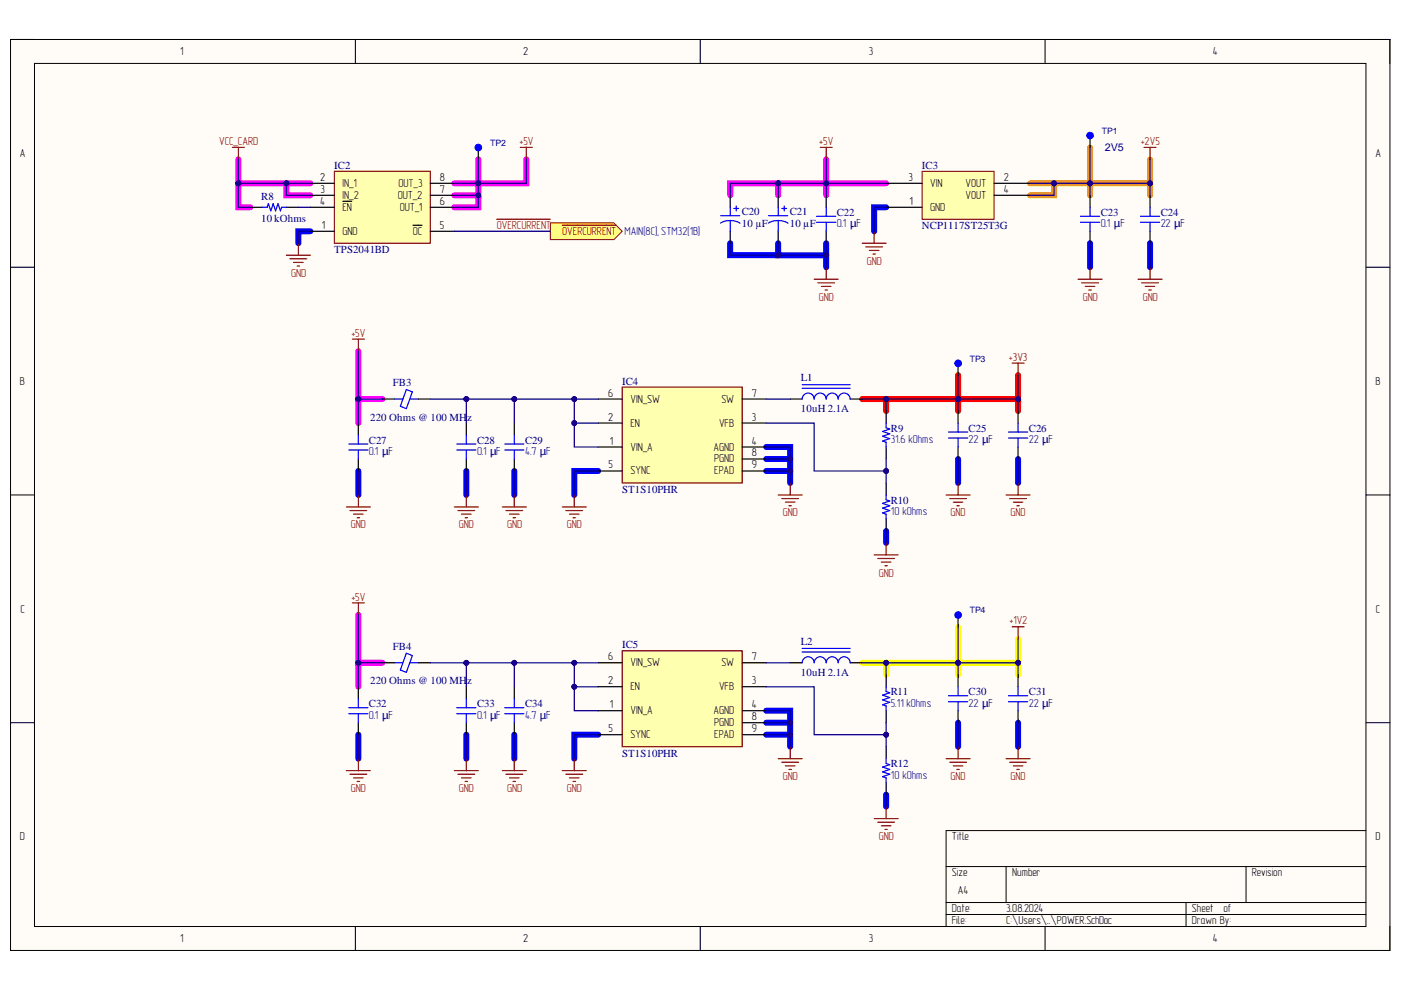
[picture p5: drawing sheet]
<svg xmlns="http://www.w3.org/2000/svg" width="297mm" height="210mm" viewBox="0 0 297 210" stroke-linecap="round" stroke-linejoin="round" font-family="sans-serif">
<defs><g id="words">
<g font-size="2.5">
<text x="38.2" y="11.7">1</text>
<text x="110.9" y="11.7">2</text>
<text x="184.2" y="11.7">3</text>
<text x="257.2" y="11.7">4</text>
<text x="4.2" y="33.3">A</text>
<text x="291.6" y="33.3">A</text>
<text x="67.9" y="38.3">2</text>
<text x="68" y="40.9">3</text>
<text x="72.6" y="39.6">IN_1</text>
<text x="84.5" y="39.6">OUT_3</text>
<text x="93.3" y="38.3">8</text>
<text x="93.3" y="40.9">7</text>
<text x="192.6" y="38.3">3</text>
<text x="197.2" y="39.6">VIN</text>
<text x="204.7" y="39.6">VOUT</text>
<text x="212.8" y="38.3">2</text>
<text x="212.8" y="40.9">4</text>
<text x="67.9" y="43.4">4</text>
<text x="72.6" y="42.1">IN_2</text>
<text x="72.6" y="44.7">EN</text>
<text x="84.3" y="42.1">OUT_2</text>
<text x="84.7" y="44.7">OUT_1</text>
<text x="93.3" y="43.4">6</text>
<text x="192.8" y="43.4">1</text>
<text x="197.2" y="44.7">GND</text>
<text x="204.7" y="42.1">VOUT</text>
<text x="68.2" y="48.5">1</text>
<text x="72.6" y="49.8">GND</text>
<text x="87.5" y="49.8">OC</text>
<text x="93.3" y="48.5">5</text>
<text x="4.2" y="81.6">B</text>
<text x="291.6" y="81.6">B</text>
<text x="128.9" y="89.2">2</text>
<text x="128.9" y="84.1">6</text>
<text x="133.7" y="85.4">VIN_SW</text>
<text x="153" y="85.4">SW</text>
<text x="159.4" y="89.2">3</text>
<text x="159.4" y="84.1">7</text>
<text x="129.3" y="94.2">1</text>
<text x="133.7" y="95.5">VIN_A</text>
<text x="133.7" y="90.4">EN</text>
<text x="151.3" y="95.5">AGND</text>
<text x="152.5" y="90.4">VFB</text>
<text x="159.4" y="94.2">4</text>
<text x="129" y="99.3">5</text>
<text x="133.7" y="100.6">SYNC</text>
<text x="151.4" y="98.1">PGND</text>
<text x="151.4" y="100.6">EPAD</text>
<text x="159.4" y="96.8">8</text>
<text x="159.4" y="99.3">9</text>
<text x="4.3" y="129.9">C</text>
<text x="291.7" y="129.9">C</text>
<text x="128.9" y="140">6</text>
<text x="133.7" y="141.3">VIN_SW</text>
<text x="153" y="141.3">SW</text>
<text x="159.4" y="140">7</text>
<text x="128.9" y="145.1">2</text>
<text x="133.7" y="146.4">EN</text>
<text x="152.5" y="146.4">VFB</text>
<text x="159.4" y="145.1">3</text>
<text x="129" y="155.2">5</text>
<text x="129.3" y="150.2">1</text>
<text x="133.7" y="151.4">VIN_A</text>
<text x="151.3" y="151.4">AGND</text>
<text x="151.4" y="154">PGND</text>
<text x="159.4" y="150.2">4</text>
<text x="159.4" y="152.7">8</text>
<text x="159.4" y="155.2">9</text>
<text x="133.7" y="156.5">SYNC</text>
<text x="151.4" y="156.5">EPAD</text>
<text x="4.2" y="178.2">D</text>
<text x="201.8" y="178.2">Title</text>
<text x="291.6" y="178.2">D</text>
<text x="201.8" y="185.8">Size</text>
<text x="214.6" y="185.8">Number</text>
<text x="265.4" y="185.8">Revision</text>
<text x="203.1" y="189.6">A4</text>
<text x="201.8" y="193.4">Date:</text>
<text x="201.8" y="195.9">File:</text>
<text x="213.3" y="193.4">3.08.2024</text>
<text x="213.3" y="195.9">C:\Users\..\POWER.SchDoc</text>
<text x="252.7" y="193.4">Sheet</text>
<text x="252.7" y="195.9">Drawn By:</text>
<text x="259.4" y="193.4">of</text>
<text x="38.2" y="199.7">1</text>
<text x="110.9" y="199.7">2</text>
<text x="184.2" y="199.7">3</text>
<text x="257.2" y="199.7">4</text>
</g>
<g font-size="2.5" fill="#800000">
<text x="46.5" y="30.7">VCC_CARD</text>
<text x="110.1" y="30.7">+5V</text>
<text x="173.7" y="30.7">+5V</text>
<text x="241.9" y="30.7">+2V5</text>
<text x="105.3" y="48.5">OVERCURRENT</text>
<text x="119.2" y="49.8">OVERCURRENT MAIN[8C],STM32[1B]</text>
<text x="61.7" y="58.7">GND</text>
<text x="183.8" y="56.2">GND</text>
<text x="173.6" y="63.8">GND</text>
<text x="229.6" y="63.8">GND</text>
<text x="242.3" y="63.8">GND</text>
<text x="74.5" y="71.4">+5V</text>
<text x="213.9" y="76.5">+3V3</text>
<text x="74.4" y="112">GND</text>
<text x="97.3" y="112">GND</text>
<text x="107.5" y="112">GND</text>
<text x="120.2" y="112">GND</text>
<text x="166" y="109.5">GND</text>
<text x="201.6" y="109.5">GND</text>
<text x="214.3" y="109.5">GND</text>
<text x="186.3" y="122.3">GND</text>
<text x="74.5" y="127.3">+5V</text>
<text x="214" y="132.4">+1V2</text>
<text x="74.4" y="167.9">GND</text>
<text x="97.3" y="167.9">GND</text>
<text x="107.5" y="167.9">GND</text>
<text x="120.2" y="167.9">GND</text>
<text x="166" y="165.4">GND</text>
<text x="201.6" y="165.4">GND</text>
<text x="214.3" y="165.4">GND</text>
<text x="186.3" y="178.2">GND</text>
</g>
<g font-size="2.5" fill="#000080">
<text x="177.4" y="48.2">0.1 µF</text>
<text x="233.4" y="48.2">0.1 µF</text>
<text x="246.1" y="48.2">22 µF</text>
<text x="188.9" y="94">31.6 kOhms</text>
<text x="205.4" y="94">22 µF</text>
<text x="218.2" y="94">22 µF</text>
<text x="78.2" y="96.5">0.1 µF</text>
<text x="101.2" y="96.5">0.1 µF</text>
<text x="111.3" y="96.5">4.7 µF</text>
<text x="188.9" y="109.2">10 kOhms</text>
<text x="188.9" y="149.9">5.11 kOhms</text>
<text x="205.4" y="149.9">22 µF</text>
<text x="218.2" y="149.9">22 µF</text>
<text x="78.2" y="152.5">0.1 µF</text>
<text x="101.2" y="152.5">0.1 µF</text>
<text x="111.3" y="152.5">4.7 µF</text>
<text x="188.9" y="165.1">10 kOhms</text>
</g>
<g font-size="2.3" fill="#000080">
<text x="70.9" y="35.9">IC2</text>
<text x="195.5" y="35.9">IC3</text>
<text x="234.2" y="32.1">2V5</text>
<text x="55.4" y="47">10 kOhms</text>
<text x="55.4" y="42.5">R8</text>
<text x="157.3" y="45.5">C20</text>
<text x="167.4" y="45.5">C21</text>
<text x="177.4" y="45.8">C22</text>
<text x="233.4" y="45.8">C23</text>
<text x="246.1" y="45.8">C24</text>
<text x="70.9" y="53.6">TPS2041BD</text>
<text x="157.3" y="48.1">10 µF</text>
<text x="167.4" y="48.1">10 µF</text>
<text x="195.5" y="48.6">NCP1117ST25T3G</text>
<text x="83.3" y="81.8">FB3</text>
<text x="131.9" y="81.6">IC4</text>
<text x="169.8" y="80.8">L1</text>
<text x="78.5" y="89.3">220 Ohms @ 100 MH</text>
<text x="99" y="89.3">z</text>
<text x="169.8" y="87.4">10uH 2.1A</text>
<text x="78.2" y="94.1">C27</text>
<text x="101.2" y="94.1">C28</text>
<text x="111.3" y="94.1">C29</text>
<text x="188.9" y="91.5">R9</text>
<text x="205.4" y="91.5">C25</text>
<text x="218.2" y="91.5">C26</text>
<text x="131.9" y="104.5">ST1S10PHR</text>
<text x="188.9" y="106.8">R10</text>
<text x="83.3" y="137.7">FB4</text>
<text x="131.9" y="137.5">IC5</text>
<text x="169.8" y="136.7">L2</text>
<text x="169.8" y="143.3">10uH 2.1A</text>
<text x="78.2" y="150">C32</text>
<text x="78.5" y="145.1">220 Ohms @ 100 MH</text>
<text x="99" y="145.1">z</text>
<text x="101.2" y="150">C33</text>
<text x="111.3" y="150">C34</text>
<text x="188.9" y="147.4">R11</text>
<text x="205.4" y="147.4">C30</text>
<text x="218.2" y="147.4">C31</text>
<text x="131.9" y="160.4">ST1S10PHR</text>
<text x="188.9" y="162.7">R12</text>
</g>
<g font-size="1.9" fill="#000080">
<text x="233.6" y="28.3">TP1</text>
<text x="104" y="30.9">TP2</text>
<text x="205.6" y="76.7">TP3</text>
<text x="205.6" y="129.9">TP4</text>
</g>
</g></defs>
<path d="M2.2 8.4h292.5v193.1h-292.5z" fill-rule="evenodd" fill="#fffcf8"/>
<path d="M2.2 8.4h292.5v193.1h-292.5z" fill="none" stroke="#000" stroke-width=".21"/>
<path d="M7.3 13.4h282.3v183h-282.3z" fill-rule="evenodd" fill="#fffcf8"/>
<g fill="none" stroke="#000" stroke-width=".21">
<path d="M2.2 8.4h5.1M7.3 13.4h282.3v183h-282.3zM75.3 8.4v5M148.5 8.4v5M221.6 8.4v5M289.6 8.4h5.1v5M2.2 56.7h5.1M289.6 56.7h5.1M2.2 104.9h5.1M289.6 105h5.1M2.2 153.2h5.1M289.6 153.2h5.1"/>
<path d="M289.6 176.1h-89v20.3M75.3 196.4v5.1M148.5 196.4v5.1M200.6 183.7h89M200.6 191.4h89M200.6 193.9h89M213.3 183.7v7.7M221.6 196.4v5.1M251.5 191.4v5M264.2 183.7v7.7M294.7 196.4v5.1"/>
</g>
<g fill="none" stroke="#00f" stroke-width="1.3">
<path d="M65.8 49h-2.5v2.6M154.8 51.6v2.5h10.2M165 51.6v2.5h10.2M175.2 51.6v5.1M187.9 43.9h-2.6v5.1M231.1 51.6v5.1M243.8 51.6v5.1M76 99.9v5M98.9 99.9v5M109 99.9v5M126.8 99.9h-5v5M162.4 94.8h5.1v7.6"/>
<path d="M162.4 97.3h5.1M162.4 99.9h5.1M203.1 97.3v5.1M215.9 97.3v5.1M187.9 112.6v2.5M76 155.8v5.1M98.9 155.8v5.1M109 155.8v5.1M126.8 155.8h-5v5.1M162.4 150.7h5.1v7.6M162.4 153.2h5.1M162.4 155.8h5.1"/>
<path d="M203.1 153.2v5.1M215.9 153.2v5.1M187.9 168.5v2.5"/>
</g>
<g fill="none" stroke="#f0f" stroke-width="1.3">
<path d="M50.5 38.9v5h2.6M50.5 38.9h15.3M50.5 33.8v5.1M60.7 38.9v2.5h5.1M101.4 33.8v5.1h-5.1M111.6 33.8v5.1h-10.2v2.5h-5.1M165 38.9v2.5M175.2 33.8v5.1h-20.4v2.5M187.9 38.9h-12.7v2.5M101.4 41.4v2.5h-5.1M76 74.4v10.2h5.1M76 84.6v5.1"/>
<path d="M76 130.4v10.1h5.1M76 140.5v5.1"/>
</g>
<path d="M203.1 132.9v10.2M215.9 135.4v5.1h-33.1M187.9 140.5v2.6M215.9 140.5v2.6" fill="none" stroke="#ff0" stroke-width="1.3"/>
<path d="M203.1 79.5v7.7M215.9 79.5v5.1h-33.1M187.9 84.6v2.6M215.9 84.6v2.6" fill="none" stroke="#f00" stroke-width="1.3"/>
<path d="M218.4 38.9h5.1v2.5h-5.1M231.1 31.2v10.2M243.8 33.8v5.1h-20.3M243.8 38.9v2.5" fill="none" stroke="#f90" stroke-width="1.3"/>
<g fill="none" stroke="#800000" stroke-width=".25">
<path d="M173.9 31.2h2.5M175.2 31.2v2.6M242.6 31.2h2.5M243.8 31.2v2.6M182.8 51.6h5.1M183.6 52.3h3.5M184.3 53.1h2.1M185.1 53.9h.5M185.3 49v2.6M74.7 71.9h2.6M76 71.9v2.5M214.6 77h2.5"/>
<path d="M215.9 77v2.5M73.4 107.5h5.1M74.2 108.3h3.6M75 109h2M75.7 109.8h.5M76 104.9v2.6M96.3 107.5h5.1M97.1 108.3h3.5M97.8 109h2.1M98.6 109.8h.5M98.9 104.9v2.6M106.5 107.5h5.1"/>
<path d="M107.3 108.3h3.5M108 109h2.1M108.8 109.8h.5M109 104.9v2.6M119.2 107.5h5.1M120 108.3h3.5M120.7 109h2.1M121.5 109.8h.5M121.8 104.9v2.6M165 104.9h5.1M165.8 105.7h3.5M166.5 106.5h2"/>
<path d="M167.3 107.2h.5M167.5 102.4v2.5M185.3 117.7h5.1M186.1 118.4h3.6M186.9 119.2h2M187.6 119.9h.5M187.9 115.1v2.6M200.6 105h5.1M201.4 105.7h3.5M202.1 106.5h2.1M202.9 107.2h.5M203.1 102.4v2.6"/>
<path d="M213.3 105h5.1M214.1 105.7h3.5M214.8 106.5h2.1M215.6 107.2h.5M215.9 102.4v2.6M74.7 127.8h2.6M76 127.8v2.6M214.6 132.9h2.5M215.9 132.9v2.5M167.5 158.3v2.6M203.1 158.3v2.6M215.9 158.3v2.6"/>
<path d="M73.4 163.4h5.1M74.2 164.2h3.6M75 164.9h2M75.7 165.7h.5M76 160.9v2.5M96.3 163.4h5.1M97.1 164.2h3.5M97.8 164.9h2.1M98.6 165.7h.5M98.9 160.9v2.5M106.5 163.4h5.1M107.3 164.2h3.5"/>
<path d="M108 164.9h2.1M108.8 165.7h.5M109 160.9v2.5M119.2 163.4h5.1M120 164.2h3.5M120.7 164.9h2.1M121.5 165.7h.5M121.8 160.9v2.5M165 160.9h5.1M165.8 161.6h3.5M166.5 162.4h2M167.3 163.1h.5"/>
<path d="M185.3 173.6h5.1M186.1 174.3h3.6M186.9 175.1h2M187.6 175.9h.5M187.9 171v2.6M200.6 160.9h5.1M201.4 161.6h3.5M202.1 162.4h2.1M202.9 163.1h.5M213.3 160.9h5.1M214.1 161.6h3.5M214.8 162.4h2.1"/>
<path d="M215.6 163.1h.5"/>
</g>
<g fill="none" stroke="#00f" stroke-width=".25">
<path d="M73.9 94.1h4.1M73.9 95.4h4.1M76 92.2v1.9M76 95.4v1.9M83.6 84.6h1.8M86.2 82.6l1.2 .5-1.2 3.5-1.3-.5zM86.9 84.6h1.8M96.8 94.1h4.1M96.8 95.4h4.1M98.9 92.2v1.9M98.9 95.4v1.9M107 94.1h4.1"/>
<path d="M107 95.4h4.1M109 92.2v1.9M109 95.4v1.9M170.1 84.6a1.27 1.27 0 0 1 1.3-1.3 1.27 1.27 0 0 1 1.2 1.3 1.28 1.28 0 0 1 1.3-1.3 1.28 1.28 0 0 1 1.3 1.3 1.27 1.27 0 0 1 1.2-1.3 1.27 1.27 0 0 1 1.3 1.3 1.27 1.27 0 0 1 1.3-1.3 1.27 1.27 0 0 1 1.2 1.3M170.1 82.3h10.1M170.1 81.6h10.1M187.9 89.7v1l.7 .3-1.5 .5 1.5 .5-1.5 .5 1.5 .5-1.5 .5 .8 .3v1M201.1 91.6h4.1M201.1 92.9h4.1M203.1 89.7v1.9M203.1 92.9v1.9M213.8 91.6h4.1"/>
<path d="M213.8 92.9h4.1M215.9 89.7v1.9M215.9 92.9v1.9M187.9 105v1l.7 .2-1.5 .5 1.5 .5-1.5 .5 1.5 .6-1.5 .5 .8 .2v1M86.2 138.5l1.2 .5-1.2 3.6-1.3-.5zM170.1 138.2h10.1M170.1 137.5h10.1M73.9 150.1h4.1M73.9 151.3h4.1M76 148.1v2M76 151.3v1.9M83.6 140.5h1.8"/>
<path d="M86.9 140.5h1.8M96.8 150.1h4.1M96.8 151.3h4.1M98.9 148.1v2M98.9 151.3v1.9M107 150.1h4.1M107 151.3h4.1M109 148.1v2M109 151.3v1.9M170.1 140.5a1.27 1.27 0 0 1 1.2-1.2 1.27 1.27 0 0 1 1.3 1.2 1.28 1.28 0 0 1 1.3-1.2 1.28 1.28 0 0 1 1.3 1.2 1.27 1.27 0 0 1 1.2-1.2 1.27 1.27 0 0 1 1.3 1.2 1.27 1.27 0 0 1 1.3-1.2 1.27 1.27 0 0 1 1.2 1.2M187.9 145.6v1l.7 .3-1.5 .5 1.5 .5-1.5 .5 1.5 .5-1.5 .5 .8 .3v1M201.1 147.5h4.1"/>
<path d="M201.1 148.8h4.1M203.1 145.6v1.9M203.1 148.8v1.9M213.8 147.5h4.1M213.8 148.8h4.1M215.9 145.6v1.9M215.9 148.8v1.9M187.9 160.9v1l.7 .2-1.5 .5 1.5 .5-1.5 .6 1.5 .5-1.5 .5 .8 .2v1"/>
</g>
<g fill="none" stroke="#000" stroke-width=".25">
<path d="M76 89.7v2.5M76 97.3v2.6M81.1 84.6h2.5M88.7 84.6h2.5M98.9 89.7v2.5M98.9 97.3v2.6M109 89.7v2.5M109 97.3v2.6M167.5 84.6h2.6M180.2 84.6h2.6M187.9 87.2v2.5M187.9 94.8v2.5"/>
<path d="M203.1 87.2v2.5M203.1 94.8v2.5M215.9 87.2v2.5M215.9 94.8v2.5M187.9 102.4v2.6M187.9 110v2.6M76 145.6v2.5M76 153.2v2.6M81.1 140.5h2.5M88.7 140.5h2.5M98.9 145.6v2.5M98.9 153.2v2.6"/>
<path d="M109 145.6v2.5M109 153.2v2.6M167.5 140.5h2.6M180.2 140.5h2.6M187.9 143.1v2.5M187.9 150.7v2.5M187.9 158.3v2.6M203.1 143.1v2.5M203.1 150.7v2.5M215.9 143.1v2.5M215.9 150.7v2.5M187.9 165.9v2.6"/>
</g>
<path d="M195.5 36.3h15.3v10.2h-15.3z" fill-rule="evenodd" fill="#ffffb0"/>
<path d="M195.5 36.3h15.3v10.2h-15.3z" fill="none" stroke="#800000" stroke-width=".21"/>
<path d="M187.9 38.9h7.6M210.8 38.9h7.6M175.2 41.4v2.5M175.2 49v2.6M187.9 43.9h7.6M210.8 41.4h7.6M231.1 41.4v2.5M231.1 49v2.6M243.8 41.4v2.5M243.8 49v2.6" fill="none" stroke="#000" stroke-width=".25"/>
<path d="M173.1 45.9h4.1M173.1 47.1h4.1M175.2 43.9v2M175.2 47.1v1.9M229.1 45.9h4M229.1 47.1h4M231.1 43.9v2M231.1 47.1v1.9M241.8 45.9h4.1M241.8 47.1h4.1M243.8 43.9v2M243.8 47.1v1.9" fill="none" stroke="#00f" stroke-width=".25"/>
<g fill="none" stroke="#800000" stroke-width=".25">
<path d="M172.6 59.2h5.1M173.4 60h3.5M175.2 56.7v2.5M228.6 59.2h5.1M229.3 60h3.6M231.1 56.7v2.5M241.3 59.2h5.1M242.1 60h3.5M243.8 56.7v2.5M174.2 60.7h2M174.9 61.5h.5M230.1 60.7h2"/>
<path d="M230.9 61.5h.5M242.8 60.7h2M243.6 61.5h.5"/>
</g>
<path d="M70.9 36.3h20.3v15.3h-20.3z" fill-rule="evenodd" fill="#ffffb0"/>
<path d="M70.9 36.3h20.3v15.3h-20.3zM110.3 31.2h2.6M111.6 31.2v2.6M60.7 54.1h5.1M61.5 54.9h3.5M62.2 55.6h2.1M63 56.4h.5M63.3 51.6v2.5M105.3 46.5h11.4" fill="none" stroke="#800000" stroke-width=".25"/>
<path d="M65.8 38.9h5.1M91.2 38.9h5.1M53.1 43.9h2.5M60.7 43.9h2.6M65.8 49h5.1M65.8 41.4h5.1M65.8 43.9h5.1M72.7 42.7h1.9M87.6 47.8h1.9M91.2 49h5.1M91.2 41.4h5.1M91.2 43.9h5.1" fill="none" stroke="#000" stroke-width=".25"/>
<path d="M55.6 43.9h1l.3-.7 .5 1.5 .5-1.5 .5 1.5 .5-1.5 .5 1.5 .3-.8h1" fill="none" stroke="#00f" stroke-width=".25"/>
<path d="M116.7 47.3h13.4l1.8 1.7-1.8 1.8h-13.4z" fill-rule="evenodd" fill="#ffff80"/>
<path d="M116.7 47.3h13.4l1.8 1.7-1.8 1.8h-13.4z" fill="none" stroke="#800000" stroke-width=".21"/>
<path d="M119.2 47.8h11.4" fill="none" stroke="#800000" stroke-width=".25"/>
<path d="M131.9 82.1h25.5v20.3h-25.5z" fill-rule="evenodd" fill="#ffffb0"/>
<path d="M131.9 82.1h25.5v20.3h-25.5z" fill="none" stroke="#800000" stroke-width=".25"/>
<path d="M126.8 94.8h5.1M126.8 89.7h5.1M126.8 99.9h5.1M126.8 84.6h5.1M157.4 94.8h5M157.4 89.7h5M157.4 99.9h5M157.4 84.6h5M157.4 97.3h5" fill="none" stroke="#000" stroke-width=".25"/>
<path d="M131.9 138h25.5v20.3h-25.5z" fill-rule="evenodd" fill="#ffffb0"/>
<path d="M49.3 31.2h2.5M50.5 31.2v2.6M131.9 138h25.5v20.3h-25.5z" fill="none" stroke="#800000" stroke-width=".25"/>
<path d="M126.8 150.7h5.1M126.8 145.6h5.1M126.8 155.8h5.1M126.8 140.5h5.1M157.4 150.7h5M157.4 145.6h5M157.4 155.8h5M157.4 140.5h5M157.4 153.2h5" fill="none" stroke="#000" stroke-width=".25"/>
<path d="M162.4 153.2h5.1" fill="none" stroke="#000080" stroke-width=".25"/>
<circle cx="167.5" cy="153.2" r=".51" fill="#000080"/>
<circle cx="167.5" cy="153.2" r=".51" fill="none" stroke="#000080" stroke-width=".21"/>
<path d="M162.4 155.8h5.1" fill="none" stroke="#000080" stroke-width=".25"/>
<circle cx="167.5" cy="155.8" r=".51" fill="#000080"/>
<circle cx="167.5" cy="155.8" r=".51" fill="none" stroke="#000080" stroke-width=".21"/>
<path d="M76 130.4v10.1h5.1M126.8 155.8h-5v5.1" fill="none" stroke="#000080" stroke-width=".25"/>
<circle cx="76" cy="140.5" r=".51" fill="#000080"/>
<circle cx="76" cy="140.5" r=".51" fill="none" stroke="#000080" stroke-width=".21"/>
<path d="M76 140.5v5.1" fill="none" stroke="#000080" stroke-width=".25"/>
<circle cx="76" cy="140.5" r=".51" fill="#000080"/>
<circle cx="76" cy="140.5" r=".51" fill="none" stroke="#000080" stroke-width=".21"/>
<path d="M76 155.8v5.1M98.9 155.8v5.1M109 140.5v5.1" fill="none" stroke="#000080" stroke-width=".25"/>
<circle cx="109" cy="140.5" r=".51" fill="#000080"/>
<circle cx="109" cy="140.5" r=".51" fill="none" stroke="#000080" stroke-width=".21"/>
<path d="M98.9 140.5v5.1" fill="none" stroke="#000080" stroke-width=".25"/>
<circle cx="98.9" cy="140.5" r=".51" fill="#000080"/>
<circle cx="98.9" cy="140.5" r=".51" fill="none" stroke="#000080" stroke-width=".21"/>
<path d="M109 155.8v5.1M121.8 145.6h5" fill="none" stroke="#000080" stroke-width=".25"/>
<circle cx="121.8" cy="145.6" r=".51" fill="#000080"/>
<circle cx="121.8" cy="145.6" r=".51" fill="none" stroke="#000080" stroke-width=".21"/>
<path d="M162.4 140.5h5.1M187.9 140.5v2.6M203.1 153.2v5.1M215.9 153.2v5.1M187.9 168.5v2.5" fill="none" stroke="#000080" stroke-width=".25"/>
<circle cx="187.9" cy="140.5" r=".51" fill="#000080"/>
<circle cx="187.9" cy="140.5" r=".51" fill="none" stroke="#000080" stroke-width=".21"/>
<path d="M162.4 145.6h10.2v10.2h15.3v-2.6" fill="none" stroke="#000080" stroke-width=".25"/>
<circle cx="187.9" cy="155.8" r=".51" fill="#000080"/>
<circle cx="187.9" cy="155.8" r=".51" fill="none" stroke="#000080" stroke-width=".21"/>
<path d="M187.9 155.8v2.5" fill="none" stroke="#000080" stroke-width=".25"/>
<circle cx="187.9" cy="155.8" r=".51" fill="#000080"/>
<circle cx="187.9" cy="155.8" r=".51" fill="none" stroke="#000080" stroke-width=".21"/>
<path d="M203.1 140.5v2.6" fill="none" stroke="#000080" stroke-width=".25"/>
<circle cx="203.1" cy="140.5" r=".51" fill="#000080"/>
<circle cx="203.1" cy="140.5" r=".51" fill="none" stroke="#000080" stroke-width=".21"/>
<path d="M215.9 140.5v2.6" fill="none" stroke="#000080" stroke-width=".25"/>
<circle cx="215.9" cy="140.5" r=".51" fill="#000080"/>
<circle cx="215.9" cy="140.5" r=".51" fill="none" stroke="#000080" stroke-width=".21"/>
<path d="M162.4 97.3h5.1" fill="none" stroke="#000080" stroke-width=".25"/>
<circle cx="167.5" cy="97.3" r=".51" fill="#000080"/>
<circle cx="167.5" cy="97.3" r=".51" fill="none" stroke="#000080" stroke-width=".21"/>
<path d="M162.4 99.9h5.1" fill="none" stroke="#000080" stroke-width=".25"/>
<circle cx="167.5" cy="99.9" r=".51" fill="#000080"/>
<circle cx="167.5" cy="99.9" r=".51" fill="none" stroke="#000080" stroke-width=".21"/>
<path d="M76 74.4v10.2h5.1M126.8 99.9h-5v5" fill="none" stroke="#000080" stroke-width=".25"/>
<circle cx="76" cy="84.6" r=".51" fill="#000080"/>
<circle cx="76" cy="84.6" r=".51" fill="none" stroke="#000080" stroke-width=".21"/>
<path d="M76 84.6v5.1" fill="none" stroke="#000080" stroke-width=".25"/>
<circle cx="76" cy="84.6" r=".51" fill="#000080"/>
<circle cx="76" cy="84.6" r=".51" fill="none" stroke="#000080" stroke-width=".21"/>
<path d="M76 99.9v5M98.9 99.9v5M109 84.6v5.1" fill="none" stroke="#000080" stroke-width=".25"/>
<circle cx="109" cy="84.6" r=".51" fill="#000080"/>
<circle cx="109" cy="84.6" r=".51" fill="none" stroke="#000080" stroke-width=".21"/>
<path d="M98.9 84.6v5.1" fill="none" stroke="#000080" stroke-width=".25"/>
<circle cx="98.9" cy="84.6" r=".51" fill="#000080"/>
<circle cx="98.9" cy="84.6" r=".51" fill="none" stroke="#000080" stroke-width=".21"/>
<path d="M109 99.9v5M121.8 89.7h5" fill="none" stroke="#000080" stroke-width=".25"/>
<circle cx="121.8" cy="89.7" r=".51" fill="#000080"/>
<circle cx="121.8" cy="89.7" r=".51" fill="none" stroke="#000080" stroke-width=".21"/>
<path d="M162.4 84.6h5.1M187.9 84.6v2.6M203.1 97.3v5.1M215.9 97.3v5.1M187.9 112.6v2.5" fill="none" stroke="#000080" stroke-width=".25"/>
<circle cx="187.9" cy="84.6" r=".51" fill="#000080"/>
<circle cx="187.9" cy="84.6" r=".51" fill="none" stroke="#000080" stroke-width=".21"/>
<path d="M162.4 89.7h10.2v10.2h15.3v-2.6" fill="none" stroke="#000080" stroke-width=".25"/>
<circle cx="187.9" cy="99.9" r=".51" fill="#000080"/>
<circle cx="187.9" cy="99.9" r=".51" fill="none" stroke="#000080" stroke-width=".21"/>
<path d="M187.9 99.9v2.5" fill="none" stroke="#000080" stroke-width=".25"/>
<circle cx="187.9" cy="99.9" r=".51" fill="#000080"/>
<circle cx="187.9" cy="99.9" r=".51" fill="none" stroke="#000080" stroke-width=".21"/>
<path d="M203.1 84.6v2.6" fill="none" stroke="#000080" stroke-width=".25"/>
<circle cx="203.1" cy="84.6" r=".51" fill="#000080"/>
<circle cx="203.1" cy="84.6" r=".51" fill="none" stroke="#000080" stroke-width=".21"/>
<path d="M215.9 84.6v2.6" fill="none" stroke="#000080" stroke-width=".25"/>
<circle cx="215.9" cy="84.6" r=".51" fill="#000080"/>
<circle cx="215.9" cy="84.6" r=".51" fill="none" stroke="#000080" stroke-width=".21"/>
<path d="M218.4 38.9h5.1v2.5h-5.1" fill="none" stroke="#000080" stroke-width=".25"/>
<circle cx="223.5" cy="38.9" r=".51" fill="#000080"/>
<circle cx="223.5" cy="38.9" r=".51" fill="none" stroke="#000080" stroke-width=".21"/>
<path d="M175.2 51.6v5.1M187.9 43.9h-2.6v5.1M243.8 51.6v5.1" fill="none" stroke="#000080" stroke-width=".25"/>
<circle cx="175.2" cy="54.1" r=".51" fill="#000080"/>
<circle cx="175.2" cy="54.1" r=".51" fill="none" stroke="#000080" stroke-width=".21"/>
<path d="M175.2 33.8v5.1" fill="none" stroke="#000080" stroke-width=".25"/>
<circle cx="175.2" cy="38.9" r=".51" fill="#000080"/>
<circle cx="175.2" cy="38.9" r=".51" fill="none" stroke="#000080" stroke-width=".21"/>
<path d="M243.8 38.9v2.5" fill="none" stroke="#000080" stroke-width=".25"/>
<circle cx="243.8" cy="38.9" r=".51" fill="#000080"/>
<circle cx="243.8" cy="38.9" r=".51" fill="none" stroke="#000080" stroke-width=".21"/>
<path d="M187.9 38.9h-12.7v2.5" fill="none" stroke="#000080" stroke-width=".25"/>
<circle cx="175.2" cy="38.9" r=".51" fill="#000080"/>
<circle cx="175.2" cy="38.9" r=".51" fill="none" stroke="#000080" stroke-width=".21"/>
<path d="M231.1 38.9v2.5M231.1 51.6v5.1" fill="none" stroke="#000080" stroke-width=".25"/>
<circle cx="231.1" cy="38.9" r=".51" fill="#000080"/>
<circle cx="231.1" cy="38.9" r=".51" fill="none" stroke="#000080" stroke-width=".21"/>
<path d="M60.7 38.9v2.5h5.1" fill="none" stroke="#000080" stroke-width=".25"/>
<circle cx="60.7" cy="38.9" r=".51" fill="#000080"/>
<circle cx="60.7" cy="38.9" r=".51" fill="none" stroke="#000080" stroke-width=".21"/>
<path d="M96.3 38.9h5.1M65.8 49h-2.5v2.6" fill="none" stroke="#000080" stroke-width=".25"/>
<circle cx="101.4" cy="38.9" r=".51" fill="#000080"/>
<circle cx="101.4" cy="38.9" r=".51" fill="none" stroke="#000080" stroke-width=".21"/>
<path d="M101.4 41.4v2.5h-5.1" fill="none" stroke="#000080" stroke-width=".25"/>
<circle cx="101.4" cy="41.4" r=".51" fill="#000080"/>
<circle cx="101.4" cy="41.4" r=".51" fill="none" stroke="#000080" stroke-width=".21"/>
<path d="M50.5 38.9v5h2.6M63.3 43.9h2.5M96.3 49h20.4" fill="none" stroke="#000080" stroke-width=".25"/>
<circle cx="50.5" cy="38.9" r=".51" fill="#000080"/>
<circle cx="50.5" cy="38.9" r=".51" fill="none" stroke="#000080" stroke-width=".21"/>
<path d="M111.6 33.8v5.1h-10.2v2.5h-5.1" fill="none" stroke="#000080" stroke-width=".25"/>
<circle cx="101.4" cy="41.4" r=".51" fill="#000080"/>
<circle cx="101.4" cy="41.4" r=".51" fill="none" stroke="#000080" stroke-width=".21"/>
<circle cx="101.4" cy="38.9" r=".51" fill="#000080"/>
<circle cx="101.4" cy="38.9" r=".51" fill="none" stroke="#000080" stroke-width=".21"/>
<path d="M50.5 33.8v5.1" fill="none" stroke="#000080" stroke-width=".25"/>
<circle cx="50.5" cy="38.9" r=".51" fill="#000080"/>
<circle cx="50.5" cy="38.9" r=".51" fill="none" stroke="#000080" stroke-width=".21"/>
<path d="M91.2 140.5h35.6" fill="none" stroke="#000080" stroke-width=".25"/>
<circle cx="98.9" cy="140.5" r=".51" fill="#000080"/>
<circle cx="98.9" cy="140.5" r=".51" fill="none" stroke="#000080" stroke-width=".21"/>
<circle cx="109" cy="140.5" r=".51" fill="#000080"/>
<circle cx="109" cy="140.5" r=".51" fill="none" stroke="#000080" stroke-width=".21"/>
<circle cx="121.8" cy="140.5" r=".51" fill="#000080"/>
<circle cx="121.8" cy="140.5" r=".51" fill="none" stroke="#000080" stroke-width=".21"/>
<path d="M121.8 140.5v10.2h5" fill="none" stroke="#000080" stroke-width=".25"/>
<circle cx="121.8" cy="145.6" r=".51" fill="#000080"/>
<circle cx="121.8" cy="145.6" r=".51" fill="none" stroke="#000080" stroke-width=".21"/>
<circle cx="121.8" cy="140.5" r=".51" fill="#000080"/>
<circle cx="121.8" cy="140.5" r=".51" fill="none" stroke="#000080" stroke-width=".21"/>
<path d="M162.4 150.7h5.1v7.6" fill="none" stroke="#000080" stroke-width=".25"/>
<circle cx="167.5" cy="153.2" r=".51" fill="#000080"/>
<circle cx="167.5" cy="153.2" r=".51" fill="none" stroke="#000080" stroke-width=".21"/>
<circle cx="167.5" cy="155.8" r=".51" fill="#000080"/>
<circle cx="167.5" cy="155.8" r=".51" fill="none" stroke="#000080" stroke-width=".21"/>
<path d="M215.9 135.4v5.1h-33.1" fill="none" stroke="#000080" stroke-width=".25"/>
<circle cx="187.9" cy="140.5" r=".51" fill="#000080"/>
<circle cx="187.9" cy="140.5" r=".51" fill="none" stroke="#000080" stroke-width=".21"/>
<circle cx="203.1" cy="140.5" r=".51" fill="#000080"/>
<circle cx="203.1" cy="140.5" r=".51" fill="none" stroke="#000080" stroke-width=".21"/>
<circle cx="215.9" cy="140.5" r=".51" fill="#000080"/>
<circle cx="215.9" cy="140.5" r=".51" fill="none" stroke="#000080" stroke-width=".21"/>
<path d="M91.2 84.6h35.6" fill="none" stroke="#000080" stroke-width=".25"/>
<circle cx="98.9" cy="84.6" r=".51" fill="#000080"/>
<circle cx="98.9" cy="84.6" r=".51" fill="none" stroke="#000080" stroke-width=".21"/>
<circle cx="109" cy="84.6" r=".51" fill="#000080"/>
<circle cx="109" cy="84.6" r=".51" fill="none" stroke="#000080" stroke-width=".21"/>
<circle cx="121.8" cy="84.6" r=".51" fill="#000080"/>
<circle cx="121.8" cy="84.6" r=".51" fill="none" stroke="#000080" stroke-width=".21"/>
<path d="M121.8 84.6v10.2h5" fill="none" stroke="#000080" stroke-width=".25"/>
<circle cx="121.8" cy="89.7" r=".51" fill="#000080"/>
<circle cx="121.8" cy="89.7" r=".51" fill="none" stroke="#000080" stroke-width=".21"/>
<circle cx="121.8" cy="84.6" r=".51" fill="#000080"/>
<circle cx="121.8" cy="84.6" r=".51" fill="none" stroke="#000080" stroke-width=".21"/>
<path d="M162.4 94.8h5.1v7.6" fill="none" stroke="#000080" stroke-width=".25"/>
<circle cx="167.5" cy="97.3" r=".51" fill="#000080"/>
<circle cx="167.5" cy="97.3" r=".51" fill="none" stroke="#000080" stroke-width=".21"/>
<circle cx="167.5" cy="99.9" r=".51" fill="#000080"/>
<circle cx="167.5" cy="99.9" r=".51" fill="none" stroke="#000080" stroke-width=".21"/>
<path d="M215.9 79.5v5.1h-33.1" fill="none" stroke="#000080" stroke-width=".25"/>
<circle cx="187.9" cy="84.6" r=".51" fill="#000080"/>
<circle cx="187.9" cy="84.6" r=".51" fill="none" stroke="#000080" stroke-width=".21"/>
<circle cx="203.1" cy="84.6" r=".51" fill="#000080"/>
<circle cx="203.1" cy="84.6" r=".51" fill="none" stroke="#000080" stroke-width=".21"/>
<circle cx="215.9" cy="84.6" r=".51" fill="#000080"/>
<circle cx="215.9" cy="84.6" r=".51" fill="none" stroke="#000080" stroke-width=".21"/>
<path d="M50.5 38.9h15.3" fill="none" stroke="#000080" stroke-width=".25"/>
<circle cx="60.7" cy="38.9" r=".51" fill="#000080"/>
<circle cx="60.7" cy="38.9" r=".51" fill="none" stroke="#000080" stroke-width=".21"/>
<circle cx="50.5" cy="38.9" r=".51" fill="#000080"/>
<circle cx="50.5" cy="38.9" r=".51" fill="none" stroke="#000080" stroke-width=".21"/>
<path d="M243.8 33.8v5.1h-20.3" fill="none" stroke="#000080" stroke-width=".25"/>
<circle cx="223.5" cy="38.9" r=".51" fill="#000080"/>
<circle cx="223.5" cy="38.9" r=".51" fill="none" stroke="#000080" stroke-width=".21"/>
<circle cx="231.1" cy="38.9" r=".51" fill="#000080"/>
<circle cx="231.1" cy="38.9" r=".51" fill="none" stroke="#000080" stroke-width=".21"/>
<circle cx="243.8" cy="38.9" r=".51" fill="#000080"/>
<circle cx="243.8" cy="38.9" r=".51" fill="none" stroke="#000080" stroke-width=".21"/>
<path d="M101.4 31.2v2.6" fill="none" stroke="#000" stroke-width=".25"/>
<circle cx="101.4" cy="31.3" r=".7" fill="#00f"/>
<circle cx="101.4" cy="31.3" r=".7" fill="none" stroke="#00f" stroke-width=".21"/>
<path d="M101.4 33.8v5.1" fill="none" stroke="#000080" stroke-width=".25"/>
<circle cx="101.4" cy="38.9" r=".51" fill="#000080"/>
<circle cx="101.4" cy="38.9" r=".51" fill="none" stroke="#000080" stroke-width=".21"/>
<path d="M231.1 28.7v2.5" fill="none" stroke="#000" stroke-width=".25"/>
<circle cx="231.1" cy="28.7" r=".7" fill="#00f"/>
<circle cx="231.1" cy="28.7" r=".7" fill="none" stroke="#00f" stroke-width=".21"/>
<path d="M231.1 31.2v7.7" fill="none" stroke="#000080" stroke-width=".25"/>
<circle cx="231.1" cy="38.9" r=".51" fill="#000080"/>
<circle cx="231.1" cy="38.9" r=".51" fill="none" stroke="#000080" stroke-width=".21"/>
<path d="M203.1 77v2.5" fill="none" stroke="#000" stroke-width=".25"/>
<circle cx="203.1" cy="77" r=".7" fill="#00f"/>
<circle cx="203.1" cy="77" r=".7" fill="none" stroke="#00f" stroke-width=".21"/>
<path d="M203.1 79.5v5.1" fill="none" stroke="#000080" stroke-width=".25"/>
<circle cx="203.1" cy="84.6" r=".51" fill="#000080"/>
<circle cx="203.1" cy="84.6" r=".51" fill="none" stroke="#000080" stroke-width=".21"/>
<path d="M203.1 130.4v2.5" fill="none" stroke="#000" stroke-width=".25"/>
<circle cx="203.1" cy="130.4" r=".7" fill="#00f"/>
<circle cx="203.1" cy="130.4" r=".7" fill="none" stroke="#00f" stroke-width=".21"/>
<path d="M203.1 132.9v7.6" fill="none" stroke="#000080" stroke-width=".25"/>
<circle cx="203.1" cy="140.5" r=".51" fill="#000080"/>
<circle cx="203.1" cy="140.5" r=".51" fill="none" stroke="#000080" stroke-width=".21"/>
<path d="M175.2 38.9h-20.4v2.5" fill="none" stroke="#000080" stroke-width=".25"/>
<circle cx="175.2" cy="38.9" r=".51" fill="#000080"/>
<circle cx="175.2" cy="38.9" r=".51" fill="none" stroke="#000080" stroke-width=".21"/>
<circle cx="165" cy="38.9" r=".51" fill="#000080"/>
<circle cx="165" cy="38.9" r=".51" fill="none" stroke="#000080" stroke-width=".21"/>
<path d="M165 38.9v2.5" fill="none" stroke="#000080" stroke-width=".25"/>
<circle cx="165" cy="38.9" r=".51" fill="#000080"/>
<circle cx="165" cy="38.9" r=".51" fill="none" stroke="#000080" stroke-width=".21"/>
<path d="M165 51.6v2.5h10.2" fill="none" stroke="#000080" stroke-width=".25"/>
<circle cx="175.2" cy="54.1" r=".51" fill="#000080"/>
<circle cx="175.2" cy="54.1" r=".51" fill="none" stroke="#000080" stroke-width=".21"/>
<circle cx="165" cy="54.1" r=".51" fill="#000080"/>
<circle cx="165" cy="54.1" r=".51" fill="none" stroke="#000080" stroke-width=".21"/>
<path d="M154.8 51.6v2.5h10.2" fill="none" stroke="#000080" stroke-width=".25"/>
<circle cx="165" cy="54.1" r=".51" fill="#000080"/>
<circle cx="165" cy="54.1" r=".51" fill="none" stroke="#000080" stroke-width=".21"/>
<path d="M154.8 41.4v2.5M154.8 49v2.6M165 41.4v2.5M165 49v2.6" fill="none" stroke="#000" stroke-width=".25"/>
<path d="M152.8 47.3a4 4 0 0 1 4.1 0M152.8 45.7h4.1M154.8 43.9v1.8M154.8 46.7v2.3M155.6 44.2h1M156.1 43.7v1M163 47.3a4 4 0 0 1 4 0M163 45.7h4M165 43.9v1.8M165 46.7v2.3M165.8 44.2h1M166.3 43.7v1" fill="none" stroke="#00f" stroke-width=".25"/>
<use href="#words"/>
</svg>
